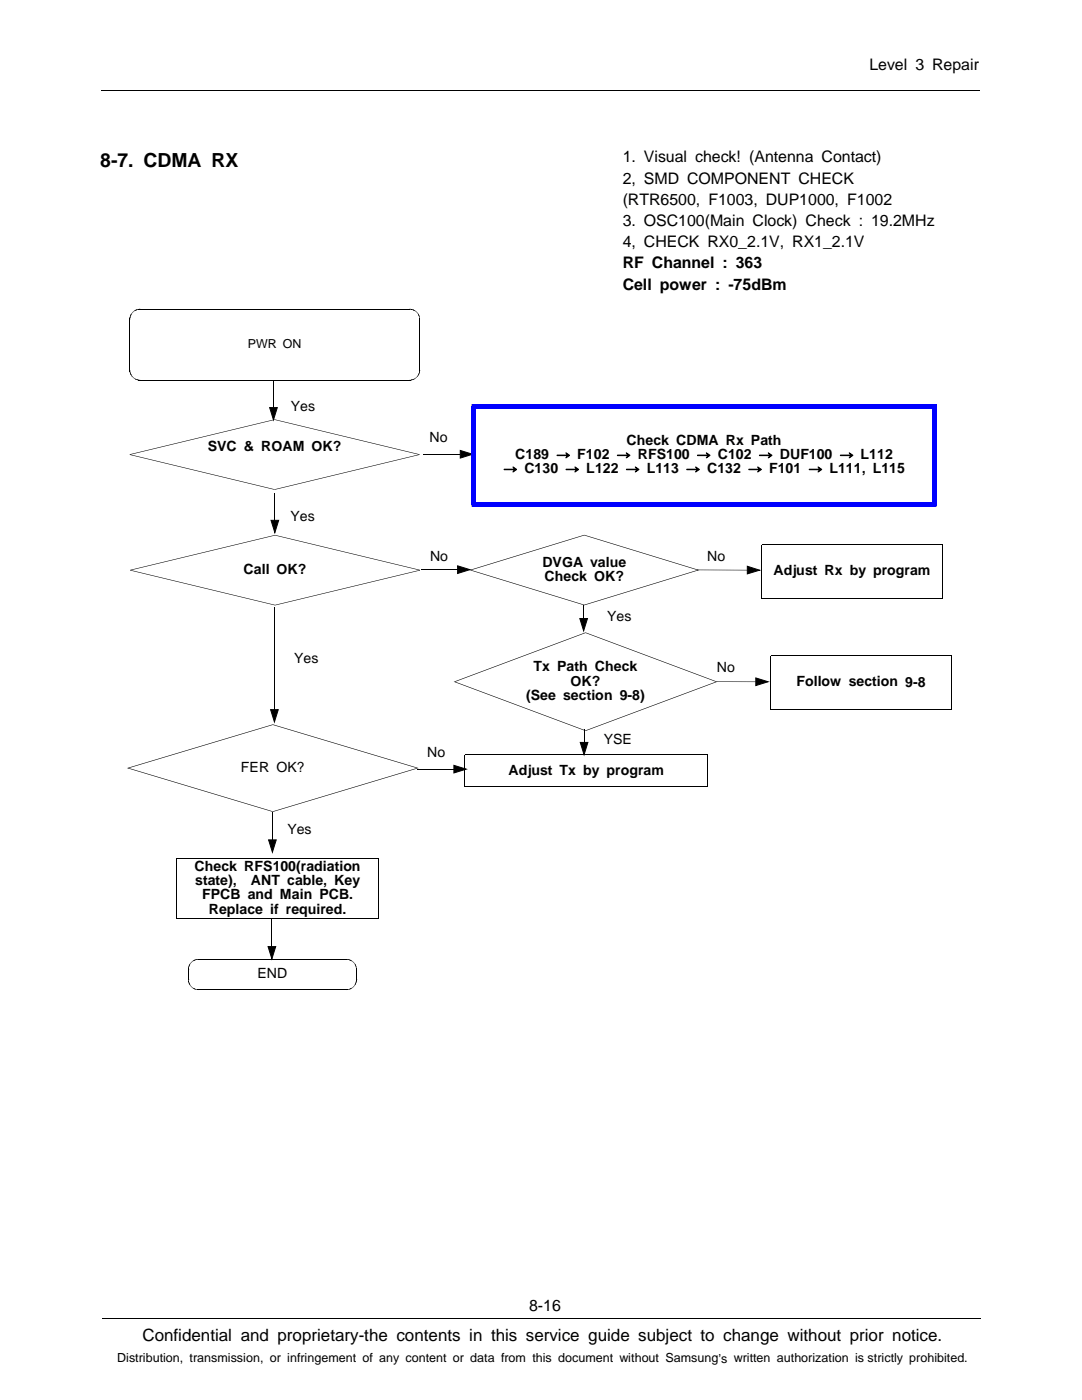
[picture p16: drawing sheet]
<svg xmlns="http://www.w3.org/2000/svg" width="216mm" height="279mm" viewBox="0 0 216 279" stroke-linecap="round" stroke-linejoin="round" font-family="sans-serif">
<defs><g id="words">
<text font-size="3.9" x="20" y="33.4">8-7. CDMA RX</text>
<text font-size="3.4" x="28.4" y="267.7">Confidential and proprietary-the contents in this service guide subject to change without prior notice.</text>
<g font-size="3.2">
<text x="173.5" y="14">Level 3 Repair</text>
<text x="124.2" y="32.4">1. Visual check! (Antenna Contact)</text>
<text x="124.2" y="36.7">2, SMD COMPONENT CHECK</text>
<text x="124.2" y="40.9">(RTR6500, F1003, DUP1000, F1002</text>
<text x="124.2" y="45.1">3. OSC100(Main Clock) Check : 19.2MHz</text>
<text x="124.2" y="49.4">4, CHECK RX0_2.1V, RX1_2.1V</text>
<text x="124.2" y="53.5">RF Channel : 363</text>
<text x="124.2" y="57.8">Cell power : -75dBm</text>
<text x="105.6" y="261.6">8-16</text>
</g>
<g font-size="2.8">
<text x="58" y="82">Yes</text>
<text x="85.7" y="88.2">No</text>
<text x="125" y="88.8">Check CDMA Rx Path</text>
<text x="41.4" y="90.1">SVC &amp; ROAM OK?</text>
<text x="100.4" y="94.7">→ C130 → L122 → L113 → C132 → F101 → L111, L115</text>
<text x="102.8" y="91.7">C189 → F102 → RFS100 → C102 → DUF100 → L112</text>
<text x="58" y="103.9">Yes</text>
<text x="85.8" y="111.9">No</text>
<text x="108.2" y="113.1">DVGA value</text>
<text x="141.1" y="111.9">No</text>
<text x="48.6" y="114.6">Call OK?</text>
<text x="108.7" y="116">Check OK?</text>
<text x="154.3" y="114.9">Adjust Rx by program</text>
<text x="121.2" y="124">Yes</text>
<text x="58.7" y="132.3">Yes</text>
<text x="106.5" y="134">Tx Path Check</text>
<text x="113.9" y="136.8">OK?</text>
<text x="143" y="134.2">No</text>
<text x="158.9" y="137">Follow section 9-8</text>
<text x="105" y="139.7">(See section 9-8)</text>
<text x="120.5" y="148.5">YSE</text>
<text x="48.1" y="154.1">FER OK?</text>
<text x="85.3" y="151">No</text>
<text x="101.5" y="154.6">Adjust Tx by program</text>
<text x="57.3" y="166.4">Yes</text>
<text x="38.8" y="173.8">Check RFS100(radiation</text>
<text x="38.9" y="176.7">state),</text>
<text x="40.3" y="179.5">FPCB and Main PCB.</text>
<text x="50.1" y="176.7">ANT cable, Key</text>
<text x="41.7" y="182.3">Replace if required.</text>
<text x="51.4" y="195.3">END</text>
</g>
<g font-size="2.5">
<text x="49.5" y="69.5">PWR ON</text>
<text x="23.4" y="271.9">Distribution, transmission, or infringement of any content or data from this document without Samsung’s written authorization is strictly prohibited.</text>
</g>
</g></defs>
<g fill="none" stroke="#000" stroke-width=".2">
<path d="M20.2 18.1h175.3M25.9 63.6v10.4M27.8 75.9h54.1M27.8 61.7h54M54.6 75.9v5.4M83.8 63.7v10.3M53.8 81.3h1.5l-.7 2.5zM54.8 98.4v5.4M84.5 90.7h7.3M91.8 89.9l2.5 .8-2.5 .7zM54.1 103.8h1.5l-.8 2.5zM84 113.7h7.3"/>
<path d="M91.3 112.9l2.5 .8-2.5 .7zM139.1 113.8h10M149.1 113l2.5 .8-2.5 .7zM152 108.7h36.1v10.7h-36.1zM54.7 121.2v20.4M189.9 130.9v10.7M189.9 130.9h-36.1v10.7h36.1M54 141.6h1.5l-.7 2.5zM83.2 153.5h7.4M90.6 152.7l2.4 .8-2.4 .8zM92.8 150.7h48.4v6.3M92.8 157h48.4"/>
<path d="M92.8 150.7v6.3M35.2 171.3h40.3v12M35.3 171.3v12M53.6 167.6h1.5l-.7 2.5zM54.3 162.1v5.5M35.2 183.3h40.3M37.6 193.3v2.3M39.5 191.4h29.7M39.6 197.5h29.6M53.5 188.9h1.5l-.7 2.5zM54.2 183.4v5.5M71.2 193.4v2.2"/>
<path d="M20.4 263h175.3"/>
</g>
<g fill="#000">
<path d="M25.8 73.9h.2zM25.8 63.7h.2zM25.9 74.1l.1 .1zM27.6 61.7v.1zM27.6 75.8l.1 .1zM27.9 75.8v.1zM27.9 61.6v.1zM81.8 61.6v.1zM81.8 75.8v.1zM81.8 61.6l.1 .1zM81.9 75.8l.1 .1zM82 61.7l.1 .1z"/>
<path d="M83.7 63.5l.1 .1zM83.7 73.9h.1zM37.5 195.5h.1zM37.5 193.4h.1zM37.6 195.8l.1 .1zM39.4 197.5l.1 .1zM39.6 191.4v.1zM69.2 191.4v.1zM69.2 191.4l.1 .1zM69.3 197.5l.1 .1zM71.1 193.2l.1 .1zM71.1 195.5h.1z"/>
</g>
<g fill="#000">
<path d="M25.8 74h.2zM25.8 63.6h.2zM25.9 63.5l.1 .1zM25.9 74.1l.1-.1zM25.9 63.5h.1zM25.9 63.4l.1 .1zM25.9 74.2h.1zM25.9 74.1h.1zM25.9 63.4h.1zM25.9 63.3l.1 .1zM25.9 74.3h.1zM25.9 63.3h.1z"/>
<path d="M25.9 74.2l.1 .1zM25.9 63.2l.1 .1zM25.9 74.4h.1zM25.9 63.2h.1zM25.9 74.3l.1 .1zM26 63.1v.1zM26 74.5h.1zM26 63.1h.1zM25.9 74.4l.2 .1zM26 63l.1 .1zM26 74.6h.1zM26 63h.1z"/>
<path d="M26 74.5l.1 .1zM26.1 62.9v.1zM26.1 74.7h.1zM26.1 62.9h.1zM26 74.6l.2 .1zM26.1 62.8l.1 .1zM26.1 74.8h.1zM26.1 62.8h.1zM26.1 74.7l.1 .1zM26.1 62.7l.1 .1zM26.1 74.9l.1-.1zM26.1 62.7h.1z"/>
<path d="M26.2 62.6v.1zM26.2 75l.1-.1zM26.2 62.6h.1zM26.1 74.9h.2zM26.3 62.5v.1zM26.3 75.1l.1-.1zM26.3 62.5h.1zM26.2 75h.2zM26.3 62.5l.2-.1zM26.3 75.1h.2zM26.5 62.3v.1zM26.4 75.2l.1-.1z"/>
<path d="M26.4 62.4h.1zM26.4 75.2h.1zM26.5 62.3h.1zM26.6 75.3v.1zM26.6 62.2v.1zM26.5 75.2l.1 .2zM26.6 62.2h.1zM26.7 62.1v.1zM26.6 75.4h.1zM26.7 62.1h.1zM26.8 75.5v.1zM26.8 62v.1z"/>
<path d="M26.7 75.4l.1 .2zM26.8 62h.1zM26.9 75.5v.1zM26.9 61.9v.1zM26.8 75.5l.1 .1zM26.9 61.9l.1 .1zM27 75.6v.1zM27 61.9v.1zM26.9 75.5l.1 .2zM27 61.9l.1 .1zM27.1 75.6v.1zM27.1 61.8v.2z"/>
<path d="M27 75.6l.1 .1zM27.1 61.8l.1 .1zM27.2 75.7v.1zM27.2 61.8v.1zM27.1 75.6l.1 .2zM27.2 61.8l.1 .1zM27.3 61.8v.1zM27.2 75.7l.1 .1zM27.3 61.8h.1zM27.3 75.7v.1zM27.4 61.7v.1zM27.4 75.7v.1z"/>
<path d="M27.3 75.7l.1 .1zM27.4 61.7l.1 .1zM27.5 75.8v.1zM27.5 61.7v.1zM27.4 75.7l.1 .2zM27.5 61.7l.1 .1zM27.6 75.8v.1zM27.6 61.7v.1zM27.5 75.8l.1 .1zM27.6 61.7l.1 .1zM27.7 75.8v.1zM27.7 61.7v.1z"/>
<path d="M27.7 61.7h.1zM27.8 75.8v.1zM27.8 61.6v.1zM27.7 75.8l.1 .1zM81.9 61.6l-.1 .1zM81.8 75.8l.1 .1zM81.9 61.6v.2zM81.9 61.7v.1zM81.9 75.8v.1zM81.9 61.7l.1 .1zM82 61.7v.1zM82 75.8v.1z"/>
<path d="M82.1 61.7v.1zM82.1 75.8v.1zM82.1 61.7l.1 .1zM82 75.8l.1 .1zM82.2 61.7v.1zM82.2 75.8v.1zM82.2 61.7l.1 .1zM82.1 75.8l.1 .1zM82.3 61.7v.1zM82.3 75.7v.1zM82.2 75.8h.1zM82.3 61.7l.1 .2z"/>
<path d="M82.3 75.7l.1 .1zM82.4 61.8v.1zM82.4 75.7v.1zM82.5 61.8l-.1 .1zM82.4 75.7l.1 .1zM82.5 61.8l.1 .2zM82.6 61.8l-.1 .2zM82.5 75.6l.1 .1zM82.6 61.8v.2zM82.4 75.7h.2zM82.7 61.9l-.1 .1zM82.6 75.6l.1 .1z"/>
<path d="M82.7 61.9v.1zM82.8 61.9l-.1 .1zM82.7 75.5l.1 .1zM82.8 61.9v.2zM82.6 75.6h.2zM82.9 62l-.1 .1zM82.8 75.5l.1 .1zM82.9 62v.2zM82.7 75.5l.2 .1zM83 62.1l-.1 .1zM82.9 75.4l.1 .1zM82.9 62.2h.2z"/>
<path d="M82.8 75.5h.2zM83.1 62.2l-.1 .1zM83 75.3l.1 .1zM83.1 62.2v.1zM83 75.3v.2zM83.2 62.3h-.1zM83.1 75.2l.1 .1zM83 75.3h.2zM83.1 62.3l.2 .1zM83.3 62.4v.1zM83.2 75.1v.2zM83.2 75.1l.1 .1z"/>
<path d="M83.3 62.5h.1zM83.3 75l.1 .1zM83.3 62.5l.2 .1zM83.3 75v.2zM83.4 62.6h.1zM83.4 74.9l.1 .1zM83.4 62.6l.1 .1zM83.4 74.9v.2zM83.4 62.7h.1zM83.4 74.8l.1 .1zM83.4 62.7l.2 .1zM83.4 74.8l.1 .2z"/>
<path d="M83.5 62.8h.1zM83.5 74.8h.1zM83.5 62.8l.1 .1zM83.5 74.8v.1zM83.5 62.9h.1zM83.5 74.7h.1zM83.5 62.9l.2 .1zM83.5 74.7l.1 .1zM83.5 63h.2zM83.5 74.6h.2zM83.5 63l.2 .1zM83.5 74.6l.1 .1z"/>
<path d="M83.6 63.1h.1zM83.6 74.5h.1zM83.6 63.1l.1 .1zM83.6 74.5l.1 .1zM83.6 63.2h.1zM83.6 74.4h.1zM83.6 63.2l.1 .1zM83.6 74.4l.1 .1zM83.6 63.3h.1zM83.6 74.3h.1zM83.6 63.3l.2 .1zM83.6 74.3l.1 .1z"/>
<path d="M83.7 74.2h.1zM83.7 74.2v.1zM83.7 63.4h.1zM83.7 74.1h.1zM83.7 63.4l.1 .1zM83.7 74.1l.1 .1zM83.7 63.5h.1zM83.7 63.6h.1zM83.7 74l.1 .1zM83.7 63.6l.1 .1zM83.7 63.7h.1zM83.7 74h.1z"/>
<path d="M25.9 90.7v.1zM25.9 90.7l28.9 6.9v.1l-28.9-6.9zM53.8 81.3h1.5l-.7 2.5zM54.8 83.7v.1zM54.8 97.6v.1zM25.9 90.7l28.9-7v.1l-28.9 7zM54.8 97.6l28.9-6.9v.1l-28.9 6.9zM83.7 90.7v.1zM54.8 83.7l28.9 7v.1l-28.9-7zM91.8 89.9l2.5 .8-2.5 .7zM26 113.7v.2zM26 113.7l28.9 7v.1l-28.9-6.9z"/>
<path d="M54.1 103.8h1.5l-.8 2.5zM54.9 106.8v.1zM26 113.7l28.9-6.9v.1l-28.9 6.9zM83.8 113.7v.2zM54.9 106.8l28.9 6.9v.1l-28.9-6.9zM91.3 112.9l2.5 .8-2.5 .7zM149.1 113l2.5 .8-2.5 .7zM54.9 120.7v.1zM54.9 120.7l28.9-7v.2l-28.9 6.9zM25.6 153.2l28.9 8.7-.1 .1-28.9-8.6zM54.4 144.6l.1 .1zM25.5 153.2l28.9-8.6 .1 .1-28.9 8.6z"/>
<path d="M54 141.6h1.5l-.7 2.5zM54.5 144.6l28.8 8.6v.1l-28.9-8.6zM90.6 152.7l2.4 .8-2.4 .8zM53.6 167.6h1.5l-.7 2.5zM54.4 161.9l28.9-8.7v.2l-28.8 8.6zM54.4 161.9l.1 .1zM37.5 195.6h.1zM37.5 193.3l.1 .1zM37.5 193.2l.1 .2zM37.5 195.7h.2zM37.5 193.2l.2 .1zM37.5 195.6l.2 .1z"/>
<path d="M37.6 193.1l.1 .2zM37.6 195.9h.1zM37.6 195.8h.1zM37.6 193.1h.1zM37.5 195.7l.2 .1zM37.6 193l.1 .1zM37.6 196l.1-.1zM37.6 192.9l.1 .2zM37.6 196h.1zM37.6 192.9l.1 .1zM37.7 192.8v.2zM37.7 196.2l.1-.1z"/>
<path d="M37.7 192.8h.1zM37.6 196.1h.2zM37.7 192.7l.1 .1zM37.7 196.3l.1-.1zM37.7 196.2h.1zM37.7 192.6l.1 .2zM37.7 196.4l.1-.1zM37.7 192.6l.1 .1zM37.7 196.3h.1zM37.8 192.5v.2zM37.8 196.4h.1zM37.8 192.5l.1 .1z"/>
<path d="M37.7 196.4h.2zM37.8 192.4l.1 .2zM37.8 196.5h.1zM37.8 192.4l.1 .1zM37.8 196.4l.1 .1zM37.9 192.3v.2zM37.9 196.6h.1zM37.9 192.3l.1 .1zM37.8 196.5l.2 .1zM38 192.2v.2zM38 192.2l.1 .1zM37.9 196.6l.2 .1z"/>
<path d="M38 196.8l.1-.1zM38 192.2h.1zM38.1 192v.2zM38.1 192.1v.1zM38 196.8h.1zM38.1 192l.1 .1zM38.1 196.9h.1zM38.1 197l.1-.1zM38.2 192h.1zM38.3 197v.1zM38.3 191.9v.1zM38.2 196.9l.1 .2z"/>
<path d="M38.3 191.9h.1zM38.4 191.8v.1zM38.3 197l.1 .1zM38.4 191.8h.1zM38.5 197.1v.1zM38.5 191.7v.2zM38.4 197.1l.1 .1zM38.5 191.7l.1 .1zM38.6 197.2v.1zM38.6 191.7v.1zM38.5 197.1l.1 .2zM38.6 191.7h.1z"/>
<path d="M38.7 197.2v.1zM38.7 191.6v.1zM38.6 197.2l.1 .1zM38.7 191.6l.1 .1zM38.8 197.3l-.1 .1zM38.7 197.2v.2zM38.7 191.6l.2 .1zM38.9 197.3l-.1 .1zM38.8 191.6l.1 .1zM38.8 197.3v.1zM38.8 191.6h.2zM38.9 191.5l.1 .1z"/>
<path d="M38.9 197.3v.2zM38.9 191.5l.2 .1zM39 197.4l-.1 .1zM39 191.5l.1 .1zM39.1 197.4v.1zM39 197.4l.1 .1zM39.1 191.5l.1 .1zM39.2 197.4l-.1 .1zM39.2 191.5v.1zM39.1 197.4l.1 .1zM39.2 191.5h.1zM39.2 197.4v.1z"/>
<path d="M39.3 197.4l-.1 .1zM39.3 191.4v.1zM39.3 191.4l.1 .1zM39.4 197.5v.1zM39.4 191.4v.1zM39.3 197.4l.1 .2zM39.4 191.4l.1 .1zM39.5 197.5v.1zM39.5 191.4v.1zM39.6 197.5v.1zM39.5 197.5l.1 .1zM53.5 188.9h1.5l-.7 2.5z"/>
<path d="M69.2 197.5v.1zM69.3 191.4l-.1 .1zM69.2 197.5l.1 .1zM69.3 191.4v.1zM69.4 191.4l-.1 .1zM69.3 197.5l.1 .1zM69.4 191.4v.1zM69.5 191.4l-.1 .1zM69.5 191.4v.2zM69.3 197.5h.2zM69.4 197.4l.1 .1zM69.6 191.5l-.1 .1z"/>
<path d="M69.5 197.4l.1 .1zM69.6 191.5v.1zM69.4 197.4l.2 .1zM69.7 191.5l-.1 .1zM69.6 197.4l.1 .1zM69.5 197.4l.2 .1zM69.7 191.5v.1zM69.6 197.4l.2 .1zM69.8 191.5l-.1 .1zM69.7 197.4l.1 .1zM69.8 191.5v.2zM69.9 191.6l-.1 .1z"/>
<path d="M69.8 197.3l.1 .1zM69.9 191.6v.1zM69.7 197.4h.2zM70 191.6l-.1 .1zM69.9 197.3l.1 .1zM70 191.6v.1zM69.8 197.3l.2 .1zM70.1 191.6l-.1 .1zM70 197.2l.1 .1zM70.1 191.6v.2zM69.9 197.3h.2zM70.1 191.7v.1z"/>
<path d="M70.1 197.2v.1zM70.1 191.7l.1 .2zM70.3 191.7l-.1 .2zM70.2 197.1l.1 .1zM70.3 191.7v.2zM70.1 197.2h.2zM70.4 191.8l-.1 .1zM70.3 197.1h.1zM70.4 191.9v.1zM70.2 197.1h.2zM70.5 191.9l-.1 .1zM70.4 197l.1 .1z"/>
<path d="M70.5 191.9v.2zM70.4 197v.1zM70.6 192l-.1 .1zM70.4 197h.2zM70.5 196.9l.1 .1zM70.5 192.1h.2zM70.6 196.8h.1zM70.7 192.1v.2zM70.6 196.8v.2zM70.7 192.3l.1-.1zM70.7 196.7v.1zM70.7 196.7l.1 .1z"/>
<path d="M70.7 192.3h.1zM70.7 192.4l.1-.1zM70.7 196.6h.1zM70.7 192.4h.2zM70.8 196.6v.2zM70.8 192.5l.1-.1zM70.8 196.5h.1zM70.8 192.5h.2zM70.8 196.5v.1zM70.8 192.6l.2-.1zM70.8 196.4h.2zM70.8 192.6h.2z"/>
<path d="M70.8 196.4l.1 .1zM70.9 192.7l.1-.1zM70.9 196.3l.1 .1zM70.9 192.7h.1zM70.9 192.8l.1-.1zM70.9 196.2l.1 .1zM70.9 192.8h.2zM70.9 196.2l.1 .2zM71 192.8h.1zM71 196.1l.1 .1zM71 192.8l.1 .1zM71 196.1v.2z"/>
<path d="M71 193l.1-.1zM71 196h.1zM71 193h.1zM71 196l.1 .2zM71 193.1l.1-.1zM71 195.9l.1 .1zM71 193.1h.2zM71 195.9h.1zM71.1 193.1h.1zM71.1 195.8h.1zM71.1 193.1l.1 .1zM71.1 195.8v.1z"/>
<path d="M71.1 193.2h.1zM71.1 193.3h.1zM71.1 195.7h.1zM71.1 193.4h.1zM71.1 195.7l.1 .1zM71.1 195.6h.1zM71.1 195.6l.1 .1z"/>
<path d="M151.9 108.7l.1 .1z" fill-rule="evenodd"/>
<path d="M152 119.4l-.1 .1z" fill-rule="evenodd"/>
<path d="M188 108.7h.1z" fill-rule="evenodd"/>
<path d="M188 119.4l.1 .1z" fill-rule="evenodd"/>
<path d="M153.7 130.8l.1 .1z" fill-rule="evenodd"/>
<path d="M189.8 130.9l.1-.1z" fill-rule="evenodd"/>
<path d="M25.3 153.3h.4z" fill-rule="evenodd"/>
<path d="M83.1 153.3h.4z" fill-rule="evenodd"/>
<path d="M92.7 150.6l.1 .1z" fill-rule="evenodd"/>
<path d="M92.8 157l-.1 .1z" fill-rule="evenodd"/>
<path d="M141.2 150.7l.1-.1z" fill-rule="evenodd"/>
<path d="M141.2 157l.1 .1z" fill-rule="evenodd"/>
<path d="M153.8 141.5l-.1 .1z" fill-rule="evenodd"/>
<path d="M189.8 141.5l.1 .1z" fill-rule="evenodd"/>
<path d="M35.2 171.2l.1 .1z" fill-rule="evenodd"/>
<path d="M75.5 171.3l.1-.1z" fill-rule="evenodd"/>
<path d="M35.2 183.2v.1z" fill-rule="evenodd"/>
<path d="M75.5 183.2l.1 .1z" fill-rule="evenodd"/>
</g>
<g fill="#00f">
<path d="M186.5 80.6h.4v.4h-.8v.4h.4z" fill-rule="evenodd"/>
<path d="M186.1 100.3v.4h.8v.4h-.4v-.8z" fill-rule="evenodd"/>
<path d="M94.1 100.7h.8v-.4h-.4v.8h-.4z" fill-rule="evenodd"/>
<path d="M94.1 80.6h.4v.8h.4v-.4h-.8z" fill-rule="evenodd"/>
</g>
<g fill="#00f">
<path d="M186.1 81h.8v19.7h-.8z"/>
<path d="M94.5 100.3h92v.8h-92z"/>
<path d="M94.1 81h.8v19.7h-.8z"/>
<path d="M94.5 80.6h92v.8h-92z"/>
</g>
<g fill="#000">
<path d="M93.9 113.7l22.7 7v.1l-22.7-7zM116.6 106.7v.1zM93.9 113.7l22.7-7v.1l-22.7 7zM116.6 106.7l22.7 7v.1l-22.7-7zM90.7 136l26.2 9.8-.1 .1-26.1-9.8zM115.7 123.4h1.5l-.7 2.5zM116.6 120.7l22.7-7v.1l-22.7 7zM116.6 120.7v.1zM116.8 126.2l.1 .1zM90.7 136l26.1-9.8 .1 .1-26.2 9.8zM116.9 126.2l26.1 9.8-.1 .1-26.1-9.8zM150.8 135.3l2.5 .8-2.5 .7z"/>
<path d="M115.8 148.2h1.5l-.8 2.4zM116.8 145.8l26.1-9.8 .1 .1-26.1 9.8zM116.8 145.8l.1 .1z"/>
<path d="M93.7 113.8h.4z" fill-rule="evenodd"/>
<path d="M139.1 113.8h.4z" fill-rule="evenodd"/>
<path d="M90.5 136.1h.3z" fill-rule="evenodd"/>
<path d="M142.8 136.1h.4z" fill-rule="evenodd"/>
</g>
<path d="M115.7 123.4h1.5l-.7 2.5zM116.4 120.8v2.6M143 136.1h7.8M150.8 135.3l2.5 .8-2.5 .7zM115.8 148.2h1.5l-.8 2.4zM116.5 145.5v2.7" fill="none" stroke="#000" stroke-width=".2"/>
<use href="#words"/>
</svg>
